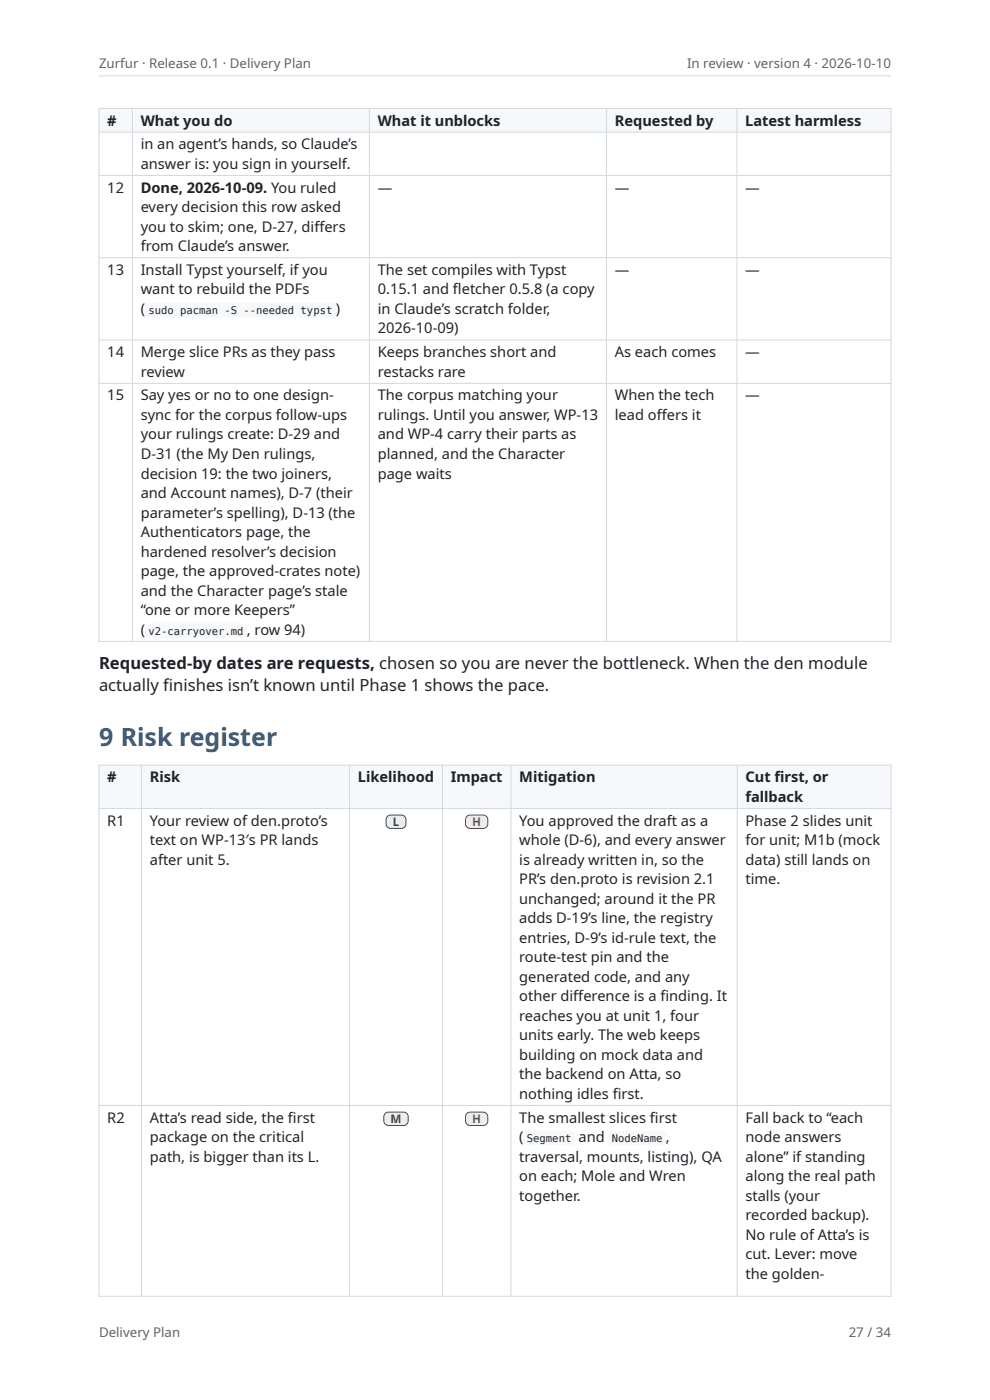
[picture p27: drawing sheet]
<svg xmlns="http://www.w3.org/2000/svg" width="210mm" height="297mm" viewBox="0 0 210 297" stroke-linecap="round" stroke-linejoin="round" font-family="sans-serif">
<defs><g id="words">
<text font-size="5.3" fill="#2a5d8f" x="21" y="158.4">9 Risk register</text>
<g font-size="3.5" fill="#1f2328">
<text x="21" y="141.9">Requested-by dates are requests, chosen so you are never the bottleneck. When the den module</text>
<text x="21" y="146.6">actually f</text>
<text x="34.6" y="146.6">inishes isn’t known until Phase 1 shows the pace.</text>
</g>
<g font-size="3.1" fill="#1f2328">
<text x="22.8" y="26.6">#</text>
<text x="29.8" y="26.6">What you do</text>
<text x="80.1" y="26.6">What it unblocks</text>
<text x="130.4" y="26.6">Requested by</text>
<text x="158.1" y="26.6">Latest harmless</text>
<text x="29.8" y="31.7">in an agent’s hands, so Claude’s</text>
<text x="29.8" y="35.8">answer is: you sign in yourself.</text>
<text x="22.8" y="40.8">12</text>
<text x="29.8" y="40.8">Done, 2026-10-09. You ruled</text>
<text x="80.1" y="40.8">—</text>
<text x="130.4" y="40.8">—</text>
<text x="158.1" y="40.8">—</text>
<text x="29.8" y="45">every decision this row asked</text>
<text x="29.8" y="49.1">you to skim; one, D-27, dif</text>
<text x="29.8" y="53.3">from Claude’s answer.</text>
<text x="66.7" y="49.1">fers</text>
<text x="22.8" y="58.3">13</text>
<text x="29.8" y="58.3">Install Typst yourself, if you</text>
<text x="80.1" y="58.3">The set compiles with Typst</text>
<text x="130.4" y="58.3">—</text>
<text x="158.1" y="58.3">—</text>
<text x="29.8" y="62.5">want to rebuild the PDFs</text>
<text x="80.1" y="62.5">0.15.1 and f</text>
<text x="96.1" y="62.5">letcher 0.5.8 (a copy</text>
<text x="29.8" y="66.6">(</text>
<text x="71.2" y="66.6">)</text>
<text x="80.1" y="66.6">in Claude’s scratch folder,</text>
<text x="80.1" y="70.7">2026-10-09)</text>
<text x="22.8" y="75.8">14</text>
<text x="29.8" y="75.8">Merge slice PRs as they pass</text>
<text x="80.1" y="75.8">Keeps branches short and</text>
<text x="130.4" y="75.8">As each comes</text>
<text x="158.1" y="75.8">—</text>
<text x="29.8" y="79.9">review</text>
<text x="80.1" y="79.9">restacks rare</text>
<text x="22.8" y="85">15</text>
<text x="29.8" y="85">Say yes or no to one design-</text>
<text x="29.8" y="89.1">sync for the corpus follow-ups</text>
<text x="80.1" y="85">The corpus matching your</text>
<text x="80.1" y="89.1">rulings. Until you answer, WP-13</text>
<text x="130.4" y="85">When the tech</text>
<text x="130.4" y="89.1">lead of</text>
<text x="139.3" y="89.1">fers it</text>
<text x="158.1" y="85">—</text>
<text x="29.8" y="93.2">your rulings create: D-29 and</text>
<text x="80.1" y="93.2">and WP-4 carry their parts as</text>
<text x="29.8" y="97.4">D-31 (the My Den rulings,</text>
<text x="29.8" y="101.5">decision 19: the two joiners,</text>
<text x="80.1" y="97.4">planned, and the Character</text>
<text x="80.1" y="101.5">page waits</text>
<text x="29.8" y="105.7">and Account names), D-7 (their</text>
<text x="29.8" y="109.8">parameter’s spelling), D-13 (the</text>
<text x="29.8" y="113.9">Authenticators page, the</text>
<text x="29.8" y="118.1">hardened resolver’s decision</text>
<text x="29.8" y="122.2">page, the approved-crates note)</text>
<text x="29.8" y="126.4">and the Character page’s stale</text>
<text x="29.8" y="130.5">“one or more Keepers”</text>
<text x="29.8" y="134.6">(</text>
<text x="52.4" y="134.6">, row 94)</text>
<text x="22.8" y="165.9">#</text>
<text x="31.8" y="165.9">Risk</text>
<text x="75.9" y="165.9">Likelihood</text>
<text x="95.6" y="165.9">Impact</text>
<text x="110.1" y="165.9">Mitigation</text>
<text x="158.1" y="165.9">Cut f</text>
<text x="164.3" y="165.9">irst, or</text>
<text x="158.1" y="170.1">fallback</text>
<text x="22.8" y="175.1">R1</text>
<text x="31.8" y="175.1">Your review of den.proto’s</text>
<text x="31.8" y="179.3">text on WP-13′s PR lands</text>
<text x="110.1" y="175.1">You approved the draft as a</text>
<text x="110.1" y="179.3">whole (D-6), and every answer</text>
<text x="158.1" y="175.1">Phase 2 slides unit</text>
<text x="158.1" y="179.3">for unit; M1b (mock</text>
<text x="31.8" y="183.4">after unit 5.</text>
<text x="110.1" y="183.4">is already written in, so the</text>
<text x="158.1" y="183.4">data) still lands on</text>
<text x="110.1" y="187.6">PR’s den.proto is revision 2.1</text>
<text x="110.1" y="191.7">unchanged; around it the PR</text>
<text x="158.1" y="187.6">time.</text>
<text x="110.1" y="195.8">adds D-19’s line, the registry</text>
<text x="110.1" y="200">entries, D-9’s id-rule text, the</text>
<text x="110.1" y="204.1">route-test pin and the</text>
<text x="110.1" y="208.3">generated code, and any</text>
<text x="110.1" y="212.4">other dif</text>
<text x="121.6" y="212.4">ference is a f</text>
<text x="140.1" y="212.4">inding. It</text>
<text x="110.1" y="216.5">reaches you at unit 1, four</text>
<text x="110.1" y="220.7">units early. The web keeps</text>
<text x="110.1" y="224.8">building on mock data and</text>
<text x="110.1" y="229">the backend on Atta, so</text>
<text x="110.1" y="233.1">nothing idles f</text>
<text x="130" y="233.1">irst.</text>
<text x="22.8" y="238.1">R2</text>
<text x="31.8" y="238.1">Atta’s read side, the f</text>
<text x="61.1" y="238.1">irst</text>
<text x="110.1" y="238.1">The smallest slices f</text>
<text x="137.9" y="238.1">irst</text>
<text x="158.1" y="238.1">Fall back to “each</text>
<text x="31.8" y="242.3">package on the critical</text>
<text x="110.1" y="242.3">(</text>
<text x="122.7" y="242.3">and</text>
<text x="141.3" y="242.3">,</text>
<text x="158.1" y="242.3">node answers</text>
<text x="31.8" y="246.4">path, is bigger than its L.</text>
<text x="110.1" y="246.4">traversal, mounts, listing), QA</text>
<text x="110.1" y="250.6">on each; Mole and Wren</text>
<text x="158.1" y="246.4">alone” if standing</text>
<text x="158.1" y="250.6">along the real path</text>
<text x="110.1" y="254.7">together.</text>
<text x="158.1" y="254.7">stalls (your</text>
<text x="158.1" y="258.9">recorded backup).</text>
<text x="158.1" y="263">No rule of Atta’s is</text>
<text x="158.1" y="267.1">cut. Lever: move</text>
<text x="158.1" y="271.3">the golden-</text>
</g>
<g font-size="2.8" fill="#59636e">
<text x="21" y="14.5">Zurfur · Release 0.1 · Delivery Plan</text>
<text x="145.8" y="14.5">In review · version 4 · 2026-10-10</text>
<text x="21" y="283.6">Delivery Plan</text>
<text x="180" y="283.6">27 / 34</text>
</g>
<text font-size="2.5" fill="#1a7f37" x="83.3" y="175.2">L</text>
<g font-size="2.5" fill="#b42318">
<text x="100.2" y="175.2">H</text>
<text x="100.2" y="238.2">H</text>
</g>
<text font-size="2.5" fill="#8a5a00" x="82.8" y="238.2">M</text>
<g font-size="2.2" fill="#1f2328">
<text x="31.5" y="66.6">sudo pacman -S --needed typst</text>
<text x="31.5" y="134.6">v2-carryover.md</text>
<text x="111.8" y="242.3">Segment</text>
<text x="129.8" y="242.3">NodeName</text>
</g>
</g></defs>
<path d="M21 16.1h168" fill="none" stroke="#d1d9e0" stroke-width=".21"/>
<g fill="#f6f8fa">
<path d="M21 23h7.1v5h-7.1z"/>
<path d="M28.1 23h50.3v5h-50.3z"/>
<path d="M78.4 23h50.3v5h-50.3z"/>
<path d="M128.7 23h27.6v5h-27.6z"/>
<path d="M156.3 23h32.7v5h-32.7z"/>
</g>
<g fill="none" stroke="#d1d9e0" stroke-width=".21">
<path d="M20.9 23h168.2M20.9 28h168.2M20.9 37.2h168.2M21 22.9v113.2M28.1 22.9v113.2M78.4 22.9v113.2M128.7 22.9v113.2M156.3 22.9v113.2M189 22.9v113.2M20.9 54.7h168.2M20.9 72.1h168.2M20.9 81.3h168.2"/>
<path d="M20.9 136.1h168.2"/>
</g>
<g fill="#f6f8fa">
<path d="M31 64.4l.5-.2h39a.71 .71 0 0 1 .7 .7v1.7a.71 .71 0 0 1-.7 .7h-39a.71 .71 0 0 1-.7-.7v-1.7z"/>
<path d="M31 132.5l.5-.3h20.2a.71 .71 0 0 1 .7 .8v1.6a.71 .71 0 0 1-.7 .8h-20.2a.71 .71 0 0 1-.7-.8v-1.6z"/>
<path d="M21 162.3h9v9.2h-9z"/>
<path d="M30 162.3h44.2v9.2h-44.2z"/>
<path d="M74.2 162.3h19.6v9.2h-19.6z"/>
<path d="M93.8 162.3h14.6v9.2h-14.6z"/>
<path d="M108.4 162.3h48v9.2h-48z"/>
<path d="M156.4 162.3h32.6v9.2h-32.6z"/>
</g>
<path d="M20.9 162.3h168.2M20.9 171.5h168.2M21 162.2v112.9M30 162.2v112.9M74.2 162.2v112.9M93.8 162.2v112.9M108.4 162.2v112.9M156.4 162.2v112.9M189 162.2v112.9M20.9 234.5h168.2M20.9 275h168.2" fill="none" stroke="#d1d9e0" stroke-width=".21"/>
<path d="M82.2 173.2l.7-.3h2.2a.97 .97 0 0 1 1 1v.9a.97 .97 0 0 1-1 .9h-2.2a.97 .97 0 0 1-1-.9v-.9z" fill="#e9f6ec"/>
<path d="M82.2 173.2l.7-.3h2.2a.97 .97 0 0 1 1 1v.9a.97 .97 0 0 1-1 .9h-2.2a.97 .97 0 0 1-1-.9v-.9z" fill="none" stroke="#1a7f37" stroke-width=".21"/>
<path d="M99 173.2l.7-.3h2.8a.97 .97 0 0 1 1 1v.9a.97 .97 0 0 1-1 .9h-2.8a.97 .97 0 0 1-1-.9v-.9z" fill="#fdecea"/>
<path d="M99 173.2l.7-.3h2.8a.97 .97 0 0 1 1 1v.9a.97 .97 0 0 1-1 .9h-2.8a.97 .97 0 0 1-1-.9v-.9z" fill="none" stroke="#b42318" stroke-width=".21"/>
<path d="M81.7 236.2l.7-.3h3.2a.97 .97 0 0 1 1 1v.9a.97 .97 0 0 1-1 1h-3.2a.97 .97 0 0 1-1-1v-.9z" fill="#fff4d6"/>
<path d="M81.7 236.2l.7-.3h3.2a.97 .97 0 0 1 1 1v.9a.97 .97 0 0 1-1 1h-3.2a.97 .97 0 0 1-1-1v-.9z" fill="none" stroke="#8a5a00" stroke-width=".21"/>
<path d="M99 236.2l.7-.3h2.8a.97 .97 0 0 1 1 1v.9a.97 .97 0 0 1-1 1h-2.8a.97 .97 0 0 1-1-1v-.9z" fill="#fdecea"/>
<path d="M99 236.2l.7-.3h2.8a.97 .97 0 0 1 1 1v.9a.97 .97 0 0 1-1 1h-2.8a.97 .97 0 0 1-1-1v-.9z" fill="none" stroke="#b42318" stroke-width=".21"/>
<g fill="#f6f8fa">
<path d="M111.3 240.1l.5-.2h9.4a.71 .71 0 0 1 .7 .7v1.7a.71 .71 0 0 1-.7 .7h-9.4a.71 .71 0 0 1-.7-.7v-1.7z"/>
<path d="M129.3 240.1l.5-.2h10.8a.71 .71 0 0 1 .7 .7v1.7a.71 .71 0 0 1-.7 .7h-10.8a.71 .71 0 0 1-.7-.7v-1.7z"/>
</g>
<use href="#words"/>
</svg>
